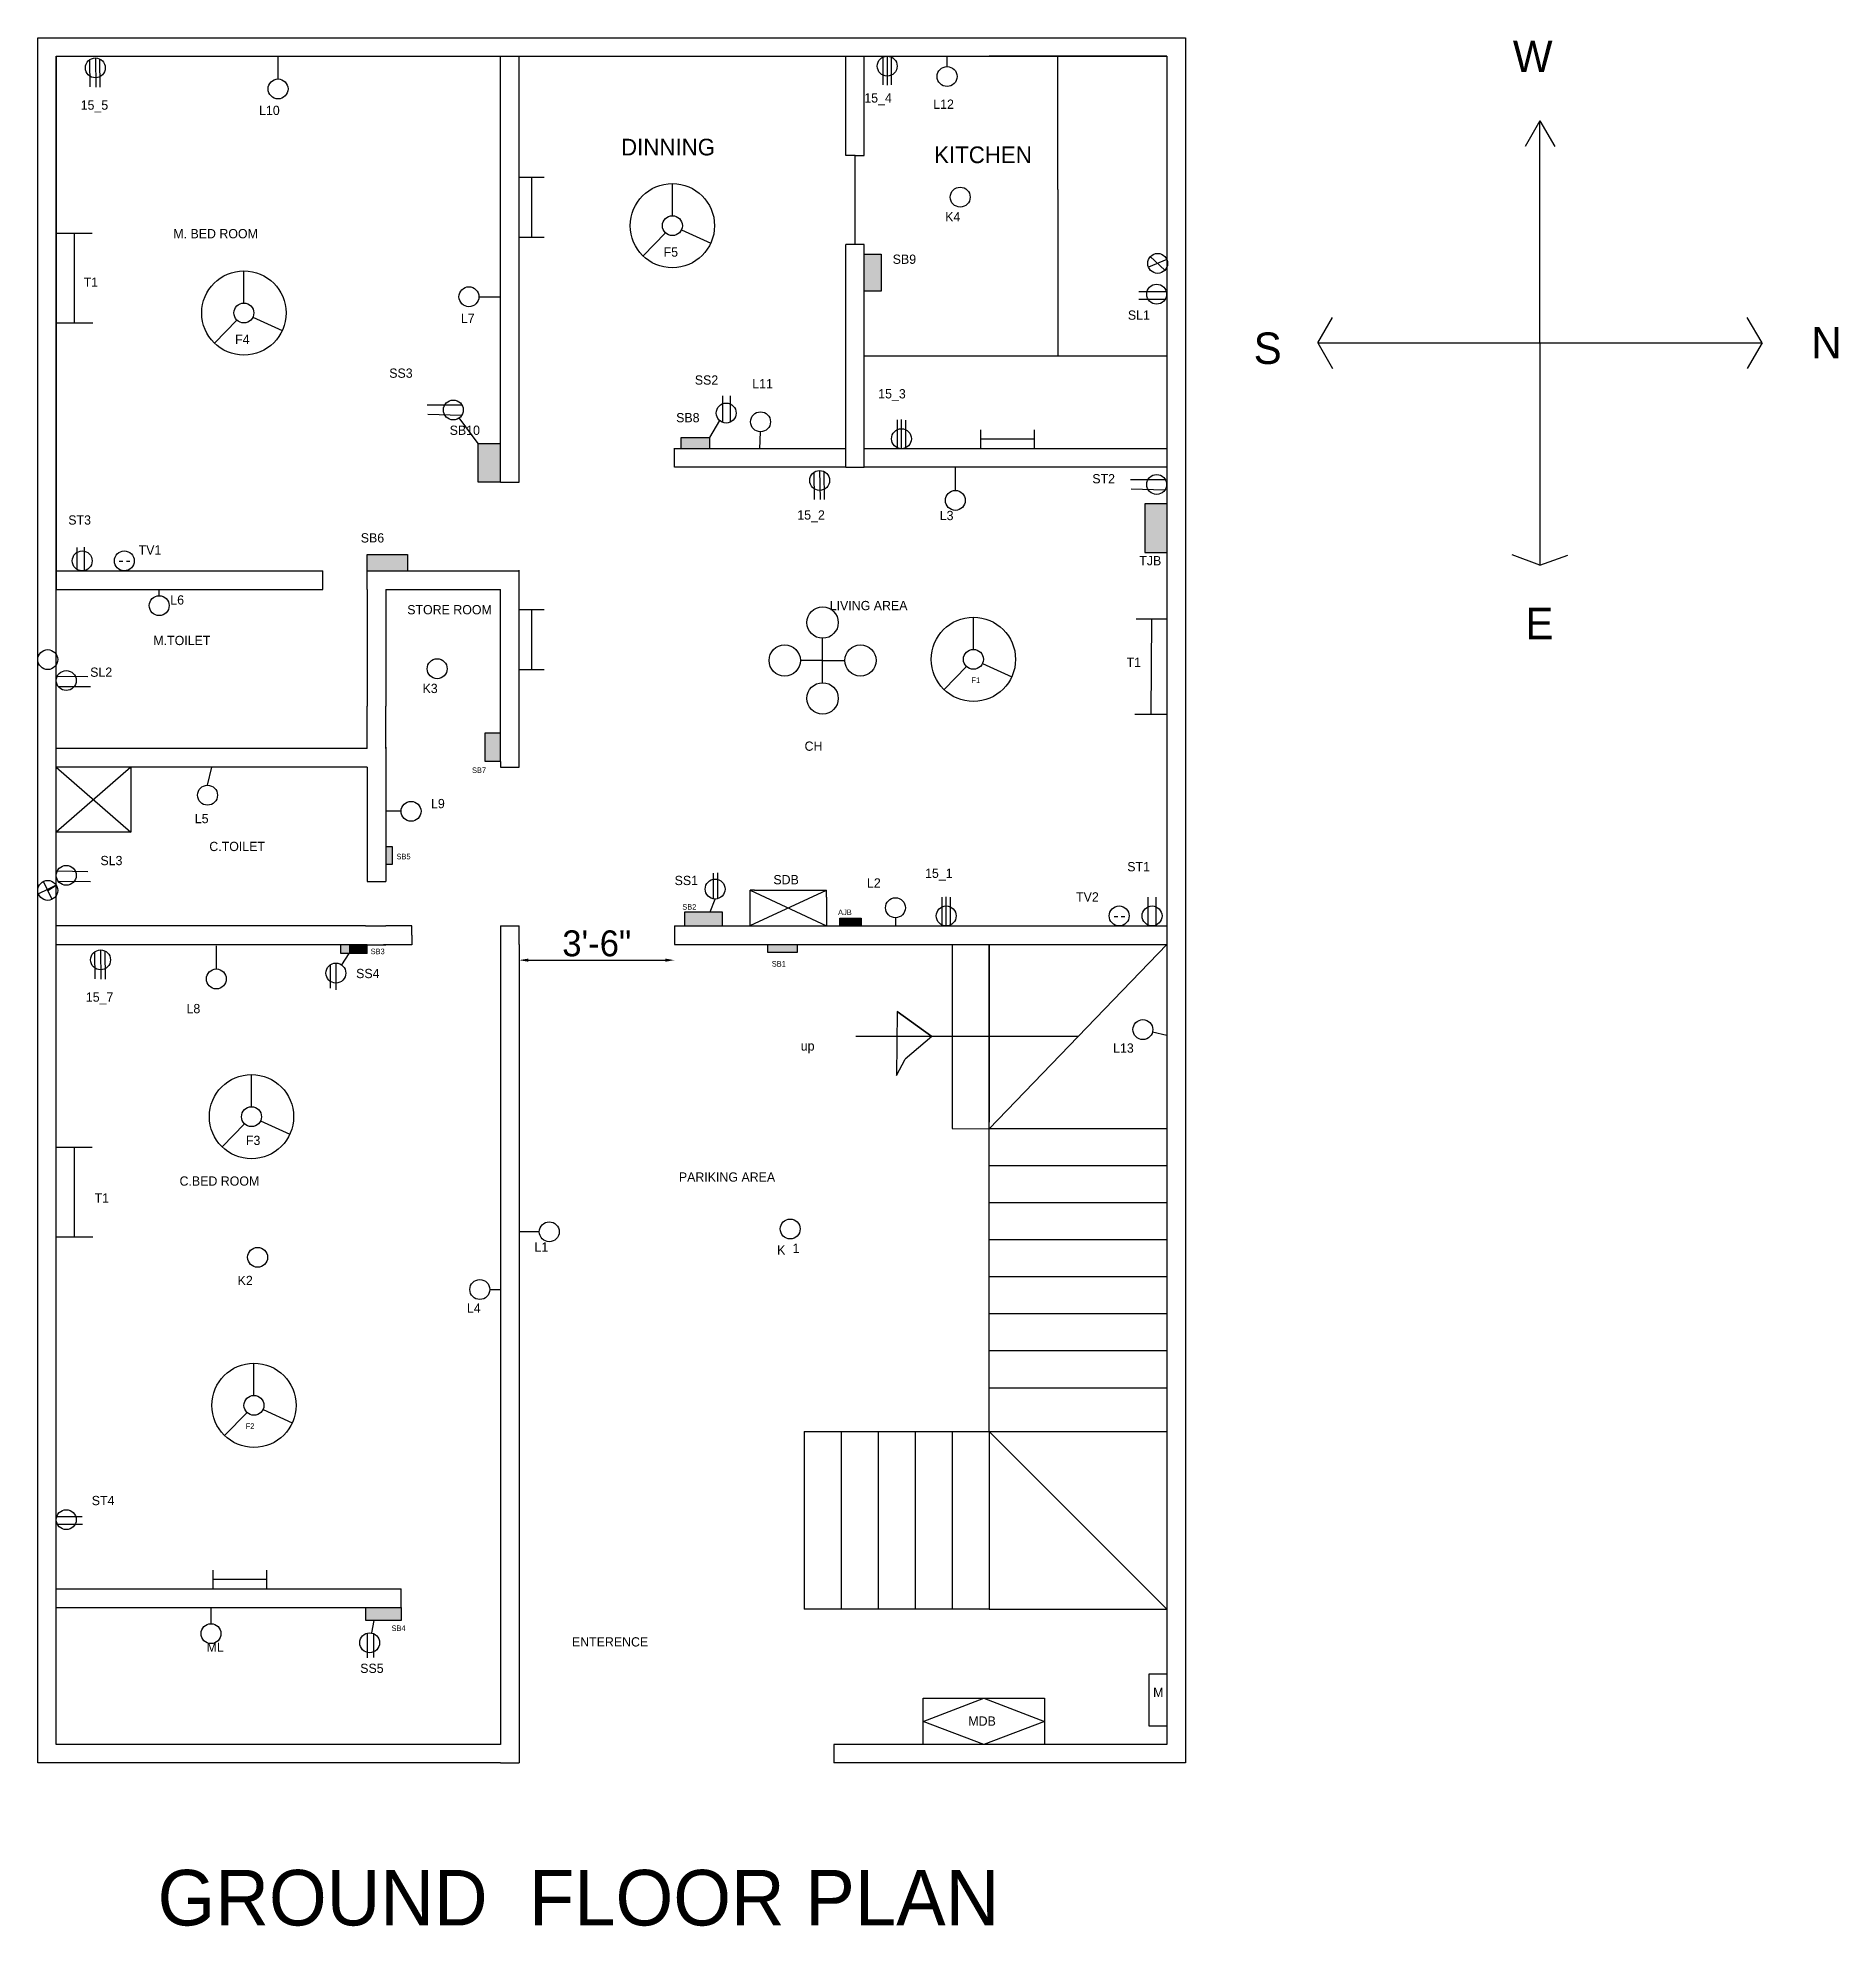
# Model space of a CAD drawing. Header units: inches. Extents: x 4084 to 7152, y -2825 to -1061.
# Drawn here: x 5343 to 5830, y -1584 to -1074 of the extents above; entities that cross this region are included whole.
import ezdxf

# ---------------------------------------------------------------- set-up
doc = ezdxf.new("R2010")
doc.units = ezdxf.units.IN
doc.dimstyles.new('ISO-25', dxfattribs={"dimtxt": 7, "dimasz": 2.5, "dimexe": 1.25, "dimexo": 0.625, "dimgap": 1, "dimtad": 1, "dimdec": 1, "dimlunit": 3, "dimtxsty": 'Standard', "dimcen": 2.5, "dimse1": 1, "dimse2": 1, "dimadec": 0, "dimazin": 0, "dimtfac": 1, "dimtdec": 1, "dimtmove": 2, "dimatfit": 3, "dimfxl": 1, "dimarcsym": 0})

msp = doc.modelspace()

# ---------------------------------------------------------------- texts
at = {"attachment_point": 1}
for s, insert, char_height, width in [('W', (5741.64, -1074.54), 8.5, 76.9476), ('15_5', (5354.78, -1090.7), 2.5, 19.1005), ('15_4', (5566.46, -1088.76), 2.5, 13.8678), ('L12', (5585.09, -1090.46), 2.5, 16.455), ('L10', (5402.97, -1092.13), 2.5, 16.1471), ('DINNING\\P', (5500.74, -1101.04), 4.5, 28.35), ('KITCHEN\\P', (5585.31, -1103.13), 4.5, 29.925), ('K4', (5588.3, -1120.87), 2.5, 15.9171), ('M. BED ROOM', (5379.81, -1125.43), 2.5, 70.1144), ('F5', (5512.25, -1130.4), 2.5, 7.2823), ('SB9', (5574.13, -1132.33), 2.5, 10.6301), ('T1', (5355.59, -1138.52), 2.5, 13.14), ('SL1', (5637.65, -1147.43), 2.5, 10.5494), ('L7', (5457.47, -1148.31), 2.5, 8.5772), ('N', (5822.25, -1151.87), 8.5, 41.6069), ('F4', (5396.5, -1153.98), 2.5, 7.2823), ('S', (5671.63, -1153.37), 8.5, 45.234), ('     SS3', (5433.49, -1163.11), 2.5, 26.6113), ('SS2', (5520.68, -1164.96), 2.5, 11.2234), ('L11', (5536.19, -1165.96), 2.5, 14.601), ('15_3', (5570.21, -1168.68), 2.5, 18.422), ('SB8', (5515.63, -1175.13), 2.5, 13.499), ('SB10', (5454.46, -1178.53), 2.5, 13.7392), ('ST2', (5628.05, -1191.62), 2.5, 9.1789), ('ST3', (5351.44, -1202.77), 2.5, 12.2298), ('15_2', (5548.36, -1201.41), 2.5, 24.9424), ('  L3', (5584.98, -1201.56), 2.5, 16.2472), ('SB6', (5430.44, -1207.6), 2.5, 15.8648), ('TV1', (5370.44, -1210.85), 2.5, 10.0014), ('TJB', (5640.73, -1213.77), 2.5, 5.9963), ('L6', (5378.99, -1224.36), 2.5, 8.8835), ('STORE ROOM', (5443, -1227), 2.5, 23.9052), ('LIVING AREA', (5557.12, -1225.88), 2.5, 46.5182), ('E', (5745.03, -1227.73), 8.5, 65.4054), ('M.TOILET', (5374.42, -1235.31), 2.5, 41.1248), ('\\PSL2', (5357.35, -1239.71), 2.5, 16.3647), ('T1', (5637.3, -1241.22), 2.5, 13.14), ('K3', (5447.13, -1248.27), 2.5, 12.8115), ('F1', (5595.42, -1246.56), 1.5, 5.9834), ('CH', (5550.32, -1263.86), 2.5, 15.1464), ('SB7', (5460.49, -1270.87), 1.5, 6.5782), ('L9', (5449.42, -1279.37), 2.5, 10.9075), ('\\P\\P L5', (5384.68, -1275.08), 2.5, 10.7638), ('SL3', (5360.12, -1294.76), 2.5, 7.975), ('C.TOILET', (5389.53, -1290.95), 2.5, 55.7135), ('SB5', (5440.1, -1294.18), 1.5, 6.5782), ('SS1', (5515.22, -1300.14), 2.5, 7.7927), ('SDB', (5541.9, -1299.92), 2.5, 19.2602), ('\\P   L2', (5564.39, -1296.64), 2.5, 18.7865), ('15_1', (5582.87, -1298.19), 2.5, 17.2071), ('ST1', (5637.49, -1296.41), 2.5, 10.7058), ('TV2', (5623.66, -1304.58), 2.5, 9.8956), ('SB2', (5517.29, -1307.78), 1.5, 6.5782), (' AJB', (5558.82, -1309.24), 1.5, 6.7481), ('SB3', (5433.11, -1319.8), 1.5, 6.5782), ('SS4', (5429.19, -1325.27), 2.5, 12.1136), ('SB1', (5541.47, -1323.16), 1.5, 6.5782), ('15_7', (5356.18, -1331.64), 2.5, 19.1005), ('    L8', (5379.66, -1334.75), 2.5, 29.9685), ('up', (5549.3, -1344.84), 2.5, 33.0785), ('L13', (5633.66, -1345.42), 2.5, 8.629), ('F3', (5399.42, -1370.35), 2.5, 8.0022), ('C.BED ROOM', (5381.49, -1381.33), 2.5, 21.9114), ('PARIKING AREA', (5516.37, -1380.25), 2.5, 53.6607), ('T1', (5358.55, -1385.92), 2.5, 13.14), ('L1', (5477.36, -1399.15), 2.5, 18.0886), ('  \\P\\P K', (5541.98, -1391.63), 2.5, 13.2078), ('1', (5547.08, -1399.48), 2.5, 4.1503), ('K2', (5397.18, -1408.19), 2.5, 26.2306), ('L4', (5459.12, -1415.66), 2.5, 6.9645), ('F2', (5399.36, -1448.04), 1.5, 6.4426), ('ST4', (5357.77, -1467.63), 2.5, 19.7686), ('SB4', (5438.75, -1502.63), 1.5, 6.5782), ('ML', (5388.78, -1507.24), 2.5, 9.5421), ('ENTERENCE', (5487.48, -1505.81), 2.5, 107.0684), ('SS5', (5430.29, -1512.95), 2.5, 10.2236), ('M', (5644.48, -1519.44), 2.5, 3.7128), ('MDB', (5594.56, -1527.2), 2.5, 21.5267), ('GROUND  FLOOR PLAN', (5375.56, -1568.66), 15, 328.2381)]:
    msp.add_mtext(s, dxfattribs=dict(at, insert=insert, char_height=char_height, width=width))

# ---------------------------------------------------------------- blocks, each defined once
blk = doc.blocks.new('*D6')
at = {"color": 0, "lineweight": -2}
blk.add_line((5475.7, -1322.92), (5512.68, -1322.92), dxfattribs=at)
at = {"color": 0}
for points in [[(5475.7, -1322.5), (5475.7, -1323.34), (5473.2, -1322.92)], [(5512.68, -1322.5), (5512.68, -1323.34), (5515.18, -1322.92)]]:
    blk.add_solid(points, dxfattribs=at)
at = {"layer": 'Defpoints', "color": 0}
for p in [(5473.2, -1316.16), (5515.18, -1316.16), (5515.18, -1322.92)]:
    blk.add_point(p, dxfattribs=at)
at = {"color": 0, "insert": (5494.19, -1318.42), "char_height": 7, "attachment_point": 5}
blk.add_mtext('3\'-6"', dxfattribs=at)

# ---------------------------------------------------------------- dimensions: what is measured, and where the dimension line sits
dim = msp.add_linear_dim(base=(5515.18, -1322.92), p1=(5473.2, -1316.16), p2=(5515.18, -1316.16), dimstyle='ISO-25')
dim.commit()
dim.dimension.update_dxf_attribs({"geometry": '*D6', "text_midpoint": (5494.19, -1318.42)})

# ---------------------------------------------------------------- hatches: boundary and pattern name
h = msp.add_hatch(color=2)
h.paths.add_polyline_path([(5524.61, -1181.7), (5517, -1181.7), (5517, -1184.76), (5524.61, -1184.76)])
h.paths.add_polyline_path([(5570.99, -1132.26), (5566.46, -1132.26), (5566.46, -1142.25), (5570.99, -1142.25)])
h = msp.add_hatch(color=2)
h.paths.add_polyline_path([(5441.32, -1497.76), (5431.78, -1497.76), (5431.78, -1501.27), (5441.32, -1501.27)])
h.paths.add_polyline_path([(5439.03, -1292.3), (5437.2, -1292.3), (5437.2, -1296.98), (5439.03, -1296.98)])
h.paths.add_polyline_path([(5468.2, -1261.54), (5464.08, -1261.54), (5464.08, -1269.29), (5468.2, -1269.29)])
h.paths.add_polyline_path([(5443.07, -1213.32), (5432.2, -1213.32), (5432.2, -1217.76), (5437.2, -1217.76), (5443.07, -1217.76)])
h.paths.add_polyline_path([(5468.2, -1183.39), (5462.17, -1183.39), (5462.17, -1193.76), (5468.2, -1193.76)])
for color, points in [(5, [(5642.2, -1212.8), (5648.2, -1212.8), (5648.2, -1199.65), (5642.2, -1199.65)]), (4, [(5648.2, -1199.65), (5642.2, -1199.65), (5642.2, -1212.8), (5648.2, -1212.8)]), (3, [(5648.2, -1199.65), (5642.2, -1199.65), (5642.2, -1212.8), (5648.2, -1212.8)]), (4, [(5565.57, -1311.57), (5559.81, -1311.57), (5559.81, -1313.66), (5565.57, -1313.66)]), (2, [(5432.2, -1318.76), (5425.08, -1318.76), (5425.08, -1321.11), (5426.24, -1321.11), (5432.2, -1321.11)]), (2, [(5432.2, -1318.76), (5427.24, -1318.76), (5427.24, -1321.11), (5432.2, -1321.11)]), (2, [(5548.39, -1318.66), (5540.33, -1318.66), (5540.33, -1320.8), (5548.39, -1320.8)])]:
    msp.add_hatch(color=color).paths.add_polyline_path(points)
h = msp.add_hatch(color=2)
h.paths.add_polyline_path([(5528.05, -1313.66), (5528.05, -1309.9), (5517.98, -1309.9), (5517.98, -1313.66)])
h.paths.add_polyline_path([(5516.91, -1307.41), (5521.66, -1307.41), (5521.66, -1309.66), (5516.91, -1309.66)], flags=9)

# ---------------------------------------------------------------- linework, layer by layer
for p, q in [((5343.2, -1539.76), (5343.2, -1073.76)), ((5343.2, -1073.76), (5653.2, -1073.76)), ((5653.2, -1073.76), (5653.2, -1539.76)), ((5348.2, -1534.76), (5348.2, -1078.76)), ((5348.2, -1078.76), (5648.2, -1078.76)), ((5348.2, -1078.76), (5468.2, -1078.76)), ((5348.2, -1078.76), (5348.2, -1222.76)), ((5357.15, -1079.74), (5357.25, -1087.02)), ((5358.75, -1079.21), (5358.86, -1087.08)), ((5359.87, -1079.46), (5359.96, -1087.08)), ((5408.1, -1084.9), (5408.1, -1078.63)), ((5468.2, -1193.76), (5468.2, -1078.76)), ((5473.2, -1193.8), (5473.2, -1078.76)), ((5561.46, -1105.61), (5561.46, -1078.76)), ((5566.46, -1105.61), (5566.46, -1078.76)), ((5571.49, -1078.99), (5571.49, -1086.45)), ((5572.64, -1078.73), (5572.64, -1086.57)), ((5573.73, -1078.96), (5573.73, -1086.51)), ((5588.82, -1081.54), (5588.82, -1078.76)), ((5648.2, -1078.76), (5600.2, -1078.76)), ((5618.77, -1109.76), (5618.77, -1078.76)), ((5648.2, -1078.76), (5648.2, -1534.76)), ((5648.2, -1078.76), (5648.2, -1114.76)), ((5748.97, -1096.21), (5744.97, -1103.14)), ((5748.97, -1156.21), (5748.97, -1096.21)), ((5748.97, -1096.21), (5752.97, -1103.14)), ((5563.96, -1105.61), (5561.46, -1105.61)), ((5563.96, -1129.61), (5563.96, -1105.61)), ((5563.96, -1105.61), (5563.96, -1105.61)), ((5563.96, -1105.61), (5566.46, -1105.61)), ((5473.2, -1111.43), (5479.94, -1111.43)), ((5476.57, -1111.43), (5476.57, -1127.66)), ((5618.72, -1114.76), (5618.72, -1109.76)), ((5514.62, -1121.83), (5514.62, -1113.14)), ((5618.72, -1114.76), (5618.72, -1159.69)), ((5618.77, -1114.76), (5618.72, -1114.76)), ((5648.2, -1114.76), (5648.2, -1189.76)), ((5653.2, -1114.76), (5653.2, -1189.76)), ((5348.2, -1126.52), (5357.89, -1126.52)), ((5353.04, -1126.52), (5353.04, -1150.76)), ((5512.75, -1126.45), (5506.71, -1132.7)), ((5517.07, -1125.63), (5524.98, -1129.23)), ((5473.2, -1127.66), (5479.94, -1127.66)), ((5561.46, -1189.76), (5561.46, -1129.61)), ((5566.46, -1129.61), (5561.46, -1129.61)), ((5566.46, -1189.76), (5566.46, -1129.61)), ((5566.46, -1132.26), (5570.99, -1132.26)), ((5570.99, -1132.26), (5570.99, -1142.25)), ((5398.87, -1145.41), (5398.87, -1136.72)), ((5648.2, -1133.7), (5643.21, -1135.72)), ((5643.72, -1132.89), (5647.68, -1136.53)), ((5570.99, -1142.25), (5566.46, -1142.25)), ((5648.04, -1142.42), (5640.59, -1142.42)), ((5462.35, -1143.72), (5468.2, -1143.72)), ((5647.69, -1144.46), (5640.59, -1144.46)), ((5348.2, -1150.76), (5358.09, -1150.76)), ((5397, -1150.03), (5390.96, -1156.28)), ((5401.32, -1149.21), (5409.23, -1152.81)), ((5688.97, -1156.21), (5692.97, -1149.28)), ((5808.97, -1156.21), (5804.97, -1149.28)), ((5688.97, -1156.21), (5808.97, -1156.21)), ((5688.97, -1156.21), (5692.97, -1163.14)), ((5748.97, -1156.21), (5748.97, -1216.21)), ((5808.97, -1156.21), (5804.97, -1163.14)), ((5566.46, -1159.69), (5648.2, -1159.69)), ((5457.79, -1172.99), (5448.38, -1173.01)), ((5528.24, -1177.67), (5528.24, -1170.51)), ((5530.33, -1177.56), (5530.33, -1170.51)), ((5457.68, -1175.79), (5448.52, -1175.55)), ((5462.17, -1183.39), (5457.04, -1176.46)), ((5527.37, -1177.16), (5524.61, -1181.7)), ((5575.4, -1184.53), (5575.4, -1176.98)), ((5576.49, -1184.76), (5576.49, -1176.91)), ((5577.64, -1184.51), (5577.64, -1177.04)), ((5462.17, -1193.76), (5462.17, -1183.39)), ((5462.17, -1183.39), (5468.2, -1183.39)), ((5517, -1184.76), (5517, -1181.7)), ((5517, -1181.7), (5524.61, -1181.7)), ((5524.61, -1181.7), (5524.61, -1184.76)), ((5538.26, -1184.76), (5538.43, -1180.19)), ((5597.92, -1184.76), (5597.92, -1179.65)), ((5612.44, -1182.21), (5597.92, -1182.21)), ((5612.44, -1184.76), (5612.44, -1179.65)), ((5561.46, -1184.76), (5515.05, -1184.76)), ((5515.18, -1189.76), (5515.18, -1184.76)), ((5648.2, -1184.76), (5566.46, -1184.76)), ((5561.46, -1189.76), (5515.18, -1189.76)), ((5552.79, -1191.18), (5552.88, -1198.46)), ((5554.39, -1190.65), (5554.5, -1198.52)), ((5555.51, -1190.9), (5555.6, -1198.52)), ((5561.46, -1189.76), (5566.46, -1189.76)), ((5648.2, -1189.76), (5566.46, -1189.76)), ((5566.46, -1189.76), (5566.46, -1189.76)), ((5591.05, -1196.04), (5591.05, -1189.76)), ((5647.79, -1193.13), (5638.38, -1193.14)), ((5468.2, -1193.76), (5462.17, -1193.76)), ((5468.2, -1193.76), (5468.2, -1193.76)), ((5468.2, -1193.76), (5473.2, -1193.76)), ((5473.2, -1193.76), (5473.2, -1193.8)), ((5647.67, -1195.93), (5638.52, -1195.68)), ((5648.2, -1199.65), (5642.2, -1199.65)), ((5642.2, -1199.65), (5642.2, -1212.8)), ((5353.84, -1217.4), (5353.84, -1211.43)), ((5355.86, -1217.68), (5355.86, -1211.36)), ((5432.2, -1217.76), (5432.2, -1213.32)), ((5432.2, -1213.32), (5443.07, -1213.32)), ((5443.07, -1213.32), (5443.07, -1217.76)), ((5642.2, -1212.8), (5648.2, -1212.8)), ((5748.97, -1216.21), (5741.46, -1213.47)), ((5748.97, -1216.21), (5756.5, -1213.5)), ((5348.2, -1217.76), (5420.2, -1217.76)), ((5365.21, -1215.18), (5366.2, -1215.18)), ((5367.14, -1215.18), (5368.07, -1215.18)), ((5420.2, -1222.76), (5420.2, -1217.76)), ((5432.2, -1222.76), (5432.2, -1217.76)), ((5432.2, -1217.76), (5437.2, -1217.76)), ((5437.2, -1217.76), (5468.2, -1217.76)), ((5468.2, -1217.76), (5473.2, -1217.76)), ((5473.2, -1217.6), (5473.2, -1217.6)), ((5473.2, -1269.29), (5473.2, -1217.6)), ((5348.2, -1222.76), (5420.2, -1222.76)), ((5376, -1224.47), (5376, -1222.76)), ((5420.2, -1222.76), (5420.2, -1222.76)), ((5420.2, -1222.76), (5420.2, -1222.76)), ((5432.2, -1222.76), (5432.2, -1254.31)), ((5437.2, -1222.76), (5437.2, -1254.31)), ((5437.2, -1222.76), (5468.2, -1222.76)), ((5468.2, -1269.29), (5468.2, -1222.76)), ((5473.2, -1228.18), (5479.94, -1228.18)), ((5476.57, -1228.18), (5476.57, -1244.42)), ((5595.93, -1238.97), (5595.93, -1230.28)), ((5648.2, -1230.78), (5639.88, -1230.78)), ((5644.04, -1230.78), (5643.86, -1256.6)), ((5555.19, -1247.97), (5555.19, -1235.97)), ((5473.2, -1244.42), (5479.94, -1244.42)), ((5555.19, -1241.97), (5549.19, -1241.97)), ((5555.19, -1241.97), (5561.19, -1241.97)), ((5594.06, -1243.59), (5588.02, -1249.84)), ((5598.38, -1242.77), (5606.29, -1246.37)), ((5348.48, -1246.17), (5356.75, -1246.33)), ((5348.72, -1248.97), (5357.42, -1249.03)), ((5432.2, -1265.76), (5432.2, -1254.31)), ((5437.2, -1265.76), (5437.2, -1254.31)), ((5648.2, -1256.6), (5639.53, -1256.6)), ((5464.08, -1269.29), (5464.08, -1261.54)), ((5464.08, -1261.54), (5468.2, -1261.54)), ((5432.2, -1265.76), (5348.2, -1265.76)), ((5437.2, -1265.41), (5437.2, -1299.52)), ((5468.2, -1269.29), (5464.08, -1269.29)), ((5468.2, -1269.29), (5468.2, -1270.76)), ((5473.19, -1270.76), (5473.2, -1269.29)), ((5432.2, -1270.76), (5348.2, -1270.76)), ((5368.37, -1270.76), (5348.2, -1288.37)), ((5348.2, -1270.76), (5368.37, -1288.37)), ((5368.37, -1270.76), (5368.37, -1288.37)), ((5389.05, -1275.67), (5390.2, -1270.76)), ((5432.2, -1270.76), (5432.2, -1299.52)), ((5432.2, -1270.76), (5432.2, -1270.76)), ((5468.2, -1270.76), (5473.19, -1270.76)), ((5441.34, -1282.71), (5437.2, -1282.71)), ((5368.37, -1288.37), (5348.2, -1288.37)), ((5439.03, -1292.3), (5437.2, -1292.3)), ((5439.03, -1296.98), (5439.03, -1292.3)), ((5348.48, -1298.79), (5356.75, -1298.96)), ((5432.2, -1299.52), (5432.2, -1301.66)), ((5437.2, -1296.98), (5439.03, -1296.98)), ((5437.2, -1299.52), (5437.2, -1301.66)), ((5525.71, -1299.59), (5525.71, -1299.38)), ((5525.71, -1306.37), (5525.71, -1299.59)), ((5526.85, -1306.31), (5526.85, -1299.33)), ((5345.78, -1303.85), (5343.36, -1305)), ((5347.04, -1306.5), (5344.73, -1301.65)), ((5348.2, -1302.7), (5345.78, -1303.85)), ((5345.89, -1304.07), (5348.2, -1302.7)), ((5348.72, -1301.59), (5357.42, -1301.66)), ((5432.2, -1301.66), (5437.2, -1301.66)), ((5535.64, -1305.73), (5535.64, -1303.99)), ((5536.77, -1304.04), (5535.64, -1304.04)), ((5535.64, -1304.04), (5556.24, -1313.66)), ((5535.64, -1313.52), (5556.24, -1304.04)), ((5535.64, -1313.52), (5535.64, -1305.73)), ((5536.77, -1304.04), (5556.24, -1304.04)), ((5556.24, -1305.87), (5556.24, -1304.04)), ((5556.24, -1305.87), (5556.24, -1313.66)), ((5587.49, -1313.43), (5587.49, -1305.87)), ((5588.58, -1313.66), (5588.58, -1305.82)), ((5643.1, -1313.43), (5643.1, -1305.87)), ((5517.98, -1313.66), (5517.98, -1309.9)), ((5517.98, -1309.9), (5528.05, -1309.9)), ((5524.86, -1309.9), (5526.16, -1306.4)), ((5528.05, -1309.9), (5528.05, -1313.66)), ((5589.73, -1313.4), (5589.73, -1305.94)), ((5645.34, -1313.4), (5645.34, -1305.94)), ((5431.69, -1313.66), (5348.2, -1313.66)), ((5431.69, -1313.66), (5432.2, -1313.66)), ((5432.2, -1313.66), (5437.2, -1313.66)), ((5444.2, -1313.66), (5437.2, -1313.66)), ((5444.2, -1313.66), (5444.2, -1313.66)), ((5444.2, -1316.16), (5444.2, -1313.66)), ((5468.2, -1313.66), (5473.12, -1313.66)), ((5468.2, -1313.66), (5468.2, -1318.66)), ((5473.12, -1313.66), (5473.2, -1313.66)), ((5473.2, -1318.66), (5473.2, -1313.66)), ((5515.18, -1313.66), (5648.2, -1313.66)), ((5515.18, -1313.66), (5515.18, -1318.66)), ((5559.81, -1313.66), (5559.81, -1311.57)), ((5559.81, -1311.57), (5565.57, -1311.57)), ((5565.57, -1311.57), (5565.57, -1313.66)), ((5574.87, -1311.45), (5574.87, -1313.66)), ((5633.95, -1311.08), (5634.93, -1311.08)), ((5635.88, -1311.08), (5636.8, -1311.08)), ((5432.2, -1318.76), (5348.2, -1318.76)), ((5348.2, -1318.76), (5348.2, -1318.76)), ((5358.56, -1320.68), (5358.65, -1327.96)), ((5360.16, -1320.15), (5360.27, -1328.02)), ((5361.28, -1320.4), (5361.37, -1328.02)), ((5391.43, -1325.3), (5391.43, -1319.02)), ((5432.2, -1318.76), (5424.71, -1318.76)), ((5424.71, -1318.76), (5424.71, -1318.76)), ((5425.08, -1321.11), (5425.08, -1318.76)), ((5426.24, -1321.11), (5425.08, -1321.11)), ((5427.24, -1321.11), (5425.21, -1324.17)), ((5432.2, -1321.11), (5426.24, -1321.11)), ((5432.2, -1318.76), (5432.2, -1318.76)), ((5432.2, -1321.11), (5432.2, -1318.76)), ((5432.2, -1318.76), (5437.2, -1318.76)), ((5444.2, -1318.76), (5436.61, -1318.76)), ((5444.2, -1316.16), (5444.2, -1318.76)), ((5468.2, -1318.66), (5468.2, -1497.76)), ((5473.2, -1318.66), (5473.2, -1497.76)), ((5515.18, -1318.66), (5648.2, -1318.66)), ((5540.33, -1318.66), (5540.33, -1320.8)), ((5540.33, -1320.8), (5548.39, -1320.8)), ((5548.39, -1320.8), (5548.39, -1318.66)), ((5590.2, -1318.66), (5590.2, -1366.66)), ((5600.2, -1398.49), (5600.2, -1318.66)), ((5600.2, -1318.66), (5600.2, -1366.66)), ((5600.2, -1318.66), (5600.2, -1366.66)), ((5600.2, -1368.49), (5648.2, -1318.66)), ((5422.14, -1324.23), (5422.14, -1330.46)), ((5423.72, -1323.72), (5423.72, -1330.96)), ((5575.38, -1336.8), (5575.19, -1354.05)), ((5584.69, -1343.57), (5575.38, -1336.8)), ((5575.38, -1336.8), (5584.69, -1343.57)), ((5624.2, -1343.57), (5564.19, -1343.57)), ((5584.69, -1343.57), (5577.53, -1349.69)), ((5648.2, -1343.31), (5644.31, -1342.34)), ((5575.19, -1354.05), (5577.53, -1349.69)), ((5400.93, -1362.51), (5400.93, -1353.82)), ((5403.38, -1366.32), (5411.29, -1369.91)), ((5590.2, -1366.66), (5590.2, -1368.41)), ((5399.06, -1367.14), (5393.03, -1373.38)), ((5590.2, -1368.41), (5600.2, -1368.49)), ((5648.2, -1368.49), (5600.2, -1368.49)), ((5348.2, -1373.42), (5357.89, -1373.42)), ((5353.04, -1373.42), (5353.04, -1397.66)), ((5648.2, -1378.49), (5600.2, -1378.49)), ((5648.2, -1388.49), (5600.2, -1388.49)), ((5348.2, -1397.66), (5358.09, -1397.66)), ((5478.67, -1396.29), (5473.2, -1396.29)), ((5648.2, -1398.49), (5600.2, -1398.49)), ((5600.2, -1450.25), (5600.2, -1398.49)), ((5465.29, -1411.89), (5468.2, -1411.89)), ((5648.2, -1408.49), (5600.2, -1408.49)), ((5648.2, -1418.49), (5600.2, -1418.49)), ((5401.59, -1440.48), (5401.59, -1431.79)), ((5648.2, -1428.49), (5600.2, -1428.49)), ((5648.2, -1438.49), (5600.2, -1438.49)), ((5399.72, -1445.11), (5393.68, -1451.35)), ((5404.04, -1444.29), (5411.94, -1447.88)), ((5550.2, -1450.25), (5648.2, -1450.25)), ((5550.2, -1450.25), (5550.2, -1498.25)), ((5560.2, -1450.25), (5560.2, -1498.25)), ((5570.2, -1450.25), (5570.2, -1498.25)), ((5580.2, -1450.25), (5580.2, -1498.25)), ((5590.2, -1450.25), (5590.2, -1498.25)), ((5600.2, -1450.25), (5600.2, -1498.25)), ((5600.2, -1450.25), (5648.2, -1498.25)), ((5348.34, -1473.19), (5355.22, -1473.19)), ((5348.48, -1475.28), (5355.3, -1475.28)), ((5390.59, -1492.76), (5390.59, -1487.65)), ((5405.11, -1492.76), (5405.11, -1487.65)), ((5348.2, -1492.76), (5441.32, -1492.76)), ((5405.11, -1490.21), (5390.59, -1490.21)), ((5441.32, -1497.76), (5441.32, -1492.76)), ((5348.2, -1534.76), (5348.2, -1497.76)), ((5348.2, -1497.76), (5441.32, -1497.76)), ((5389.99, -1502.15), (5389.99, -1497.76)), ((5431.78, -1501.27), (5431.78, -1497.76)), ((5441.32, -1497.76), (5441.32, -1501.27)), ((5468.2, -1497.76), (5468.2, -1534.76)), ((5473.2, -1497.76), (5473.2, -1539.76)), ((5600.2, -1498.25), (5550.2, -1498.25)), ((5600.2, -1498.25), (5648.2, -1498.25)), ((5441.32, -1501.27), (5431.78, -1501.27)), ((5432.15, -1504.7), (5432.15, -1511.38)), ((5434.01, -1501.27), (5433.35, -1504.66)), ((5433.87, -1504.82), (5433.87, -1511.31)), ((5648.2, -1515.76), (5643.33, -1515.76)), ((5643.33, -1515.76), (5643.33, -1529.76)), ((5582.4, -1534.76), (5582.4, -1522.3)), ((5582.4, -1522.3), (5615.16, -1522.3)), ((5582.4, -1528.53), (5598.78, -1522.3)), ((5598.78, -1522.3), (5615.16, -1528.53)), ((5615.16, -1522.3), (5615.16, -1534.76)), ((5598.78, -1534.76), (5582.4, -1528.53)), ((5615.16, -1528.53), (5598.78, -1534.76)), ((5643.33, -1529.76), (5648.2, -1529.76)), ((5468.2, -1534.76), (5348.2, -1534.76)), ((5648.2, -1534.76), (5558.2, -1534.76)), ((5558.2, -1534.76), (5558.2, -1539.76)), ((5468.2, -1539.76), (5343.2, -1539.76)), ((5468.2, -1539.76), (5473.2, -1539.76)), ((5653.2, -1539.76), (5558.2, -1539.76))]:
    msp.add_line(p, q)
for centre, radius in [((5358.75, -1081.9), 2.69), ((5572.64, -1081.42), 2.69), ((5408.1, -1087.59), 2.69), ((5588.82, -1084.23), 2.69), ((5514.62, -1124.52), 11.38), ((5592.37, -1116.81), 2.69), ((5514.62, -1124.52), 2.69), ((5645.7, -1134.71), 2.69), ((5398.87, -1148.1), 11.38), ((5459.66, -1143.72), 2.69), ((5645.42, -1143.02), 2.69), ((5398.87, -1148.1), 2.69), ((5455.44, -1174.3), 2.69), ((5529.15, -1175.14), 2.69), ((5538.43, -1177.5), 2.69), ((5576.49, -1182.07), 2.69), ((5554.39, -1193.34), 2.69), ((5645.43, -1194.43), 2.69), ((5591.05, -1198.73), 2.69), ((5355.2, -1215.07), 2.69), ((5366.57, -1215.07), 2.69), ((5376, -1227.16), 2.69), ((5555.19, -1231.73), 4.23), ((5595.93, -1241.66), 11.38), ((5345.89, -1241.73), 2.69), ((5544.95, -1241.97), 4.23), ((5565.42, -1241.97), 4.23), ((5595.93, -1241.66), 2.69), ((5451.08, -1244.2), 2.69), ((5350.89, -1247.38), 2.69), ((5555.19, -1252.2), 4.23), ((5389.05, -1278.36), 2.69), ((5444.03, -1282.71), 2.69), ((5350.89, -1300.01), 2.69), ((5345.89, -1304.07), 2.69), ((5526.16, -1303.71), 2.69), ((5574.87, -1308.76), 2.69), ((5588.58, -1310.97), 2.69), ((5635.3, -1310.97), 2.69), ((5644.19, -1310.97), 2.69), ((5360.16, -1322.84), 2.69), ((5391.43, -1327.99), 2.69), ((5423.72, -1326.41), 2.69), ((5641.71, -1341.68), 2.69), ((5400.93, -1365.2), 11.38), ((5400.93, -1365.2), 2.69), ((5481.36, -1396.29), 2.69), ((5546.45, -1395.53), 2.69), ((5402.58, -1403.19), 2.69), ((5462.6, -1411.89), 2.69), ((5401.59, -1443.17), 11.38), ((5401.59, -1443.17), 2.69), ((5350.89, -1474.06), 2.69), ((5389.99, -1504.84), 2.69), ((5432.84, -1507.3), 2.69)]:
    msp.add_circle(centre, radius)

msp.set_redraw_order([(e.dxf.handle, doc.entitydb.next_handle()) for e in msp.query("TEXT MTEXT ATTDEF DIMENSION ARC_DIMENSION")])  # texts and dimensions are drawn at this point

doc.saveas('drawing.dxf')
